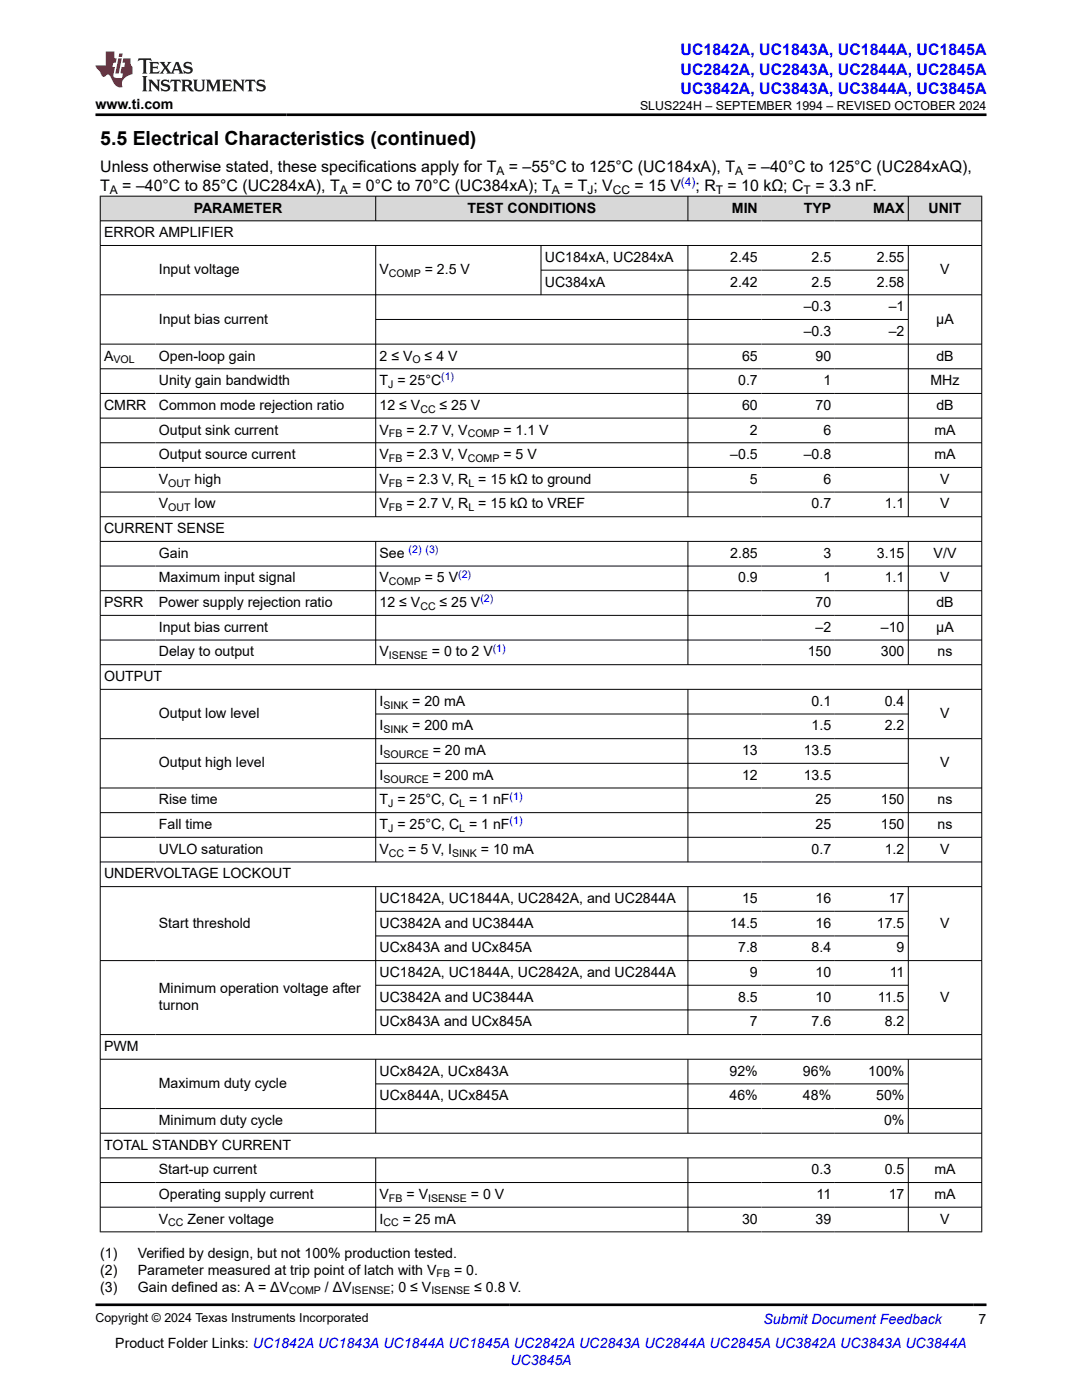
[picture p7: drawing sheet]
<svg xmlns="http://www.w3.org/2000/svg" width="216mm" height="279mm" viewBox="0 0 216 279" stroke-linecap="round" stroke-linejoin="round" font-family="sans-serif">
<defs><g id="words">
<text font-size="3.9" x="20" y="28.8">5.5 Electrical Characteristics (continued)</text>
<g font-size="3.2" fill="#00f">
<text x="135.8" y="11.1">UC1842A, UC1843A, UC1844A, UC1845A</text>
<text x="135.8" y="14.9">UC2842A, UC2843A, UC2844A, UC2845A</text>
<text x="135.8" y="18.7">UC3842A, UC3843A, UC3844A, UC3845A</text>
</g>
<g font-size="3.2">
<text x="20" y="34.3">Unless otherwise stated, these specifications apply for T</text>
<text x="101.5" y="34.3">= –55°C to 125°C (UC184xA), T</text>
<text x="149.2" y="34.3">= –40°C to 125°C (UC284xAQ),</text>
<text x="20" y="38.1">T</text>
<text x="24.4" y="38.1">= –40°C to 85°C (UC284xA), T</text>
<text x="70.3" y="38.1">= 0°C to 70°C (UC384xA); T</text>
<text x="112.6" y="38.1">= T ; V</text>
<text x="126.6" y="38.1">= 15 V</text>
<text x="138.8" y="38.1">; R</text>
<text x="145.2" y="38.1">= 10 kΩ; C</text>
<text x="162.7" y="38.1">= 3.3 nF.</text>
</g>
<g font-size="2.8">
<text x="19.1" y="21.8">www.ti.com</text>
<text x="20.8" y="47.3">ERROR AMPLIFIER</text>
<text x="38.7" y="42.4">PARAMETER</text>
<text x="93.3" y="42.4">TEST CONDITIONS</text>
<text x="146" y="42.4">MIN</text>
<text x="160.4" y="42.4">TYP</text>
<text x="174.2" y="42.4">MAX</text>
<text x="185.3" y="42.4">UNIT</text>
<text x="108.7" y="52.3">UC184xA, UC284xA</text>
<text x="145.7" y="52.3">2.45</text>
<text x="162" y="52.3">2.5</text>
<text x="175" y="52.3">2.55</text>
<text x="31.7" y="54.7">Input voltage</text>
<text x="75.7" y="54.7">V</text>
<text x="84.8" y="54.7">= 2.5 V</text>
<text x="108.7" y="57.2">UC384xA</text>
<text x="145.7" y="57.2">2.42</text>
<text x="162" y="57.2">2.5</text>
<text x="175" y="57.2">2.58</text>
<text x="187.6" y="54.7">V</text>
<text x="31.7" y="64.6">Input bias current</text>
<text x="160.4" y="62.1">–0.3</text>
<text x="177.3" y="62.1">–1</text>
<text x="186.8" y="64.6">µA</text>
<text x="20.8" y="72">A</text>
<text x="31.7" y="72">Open-loop gain</text>
<text x="75.7" y="72">2 ≤ V</text>
<text x="84.7" y="72">≤ 4 V</text>
<text x="148.1" y="72">65</text>
<text x="160.4" y="67">–0.3</text>
<text x="162.7" y="72">90</text>
<text x="177.3" y="67">–2</text>
<text x="186.8" y="72">dB</text>
<text x="31.7" y="76.9">Unity gain bandwidth</text>
<text x="75.7" y="76.9">T = 25°C</text>
<text x="147.3" y="76.9">0.7</text>
<text x="164.3" y="76.9">1</text>
<text x="185.7" y="76.9">MHz</text>
<text x="20.8" y="81.8">CMRR</text>
<text x="31.7" y="81.8">Common mode rejection ratio</text>
<text x="75.7" y="81.8">12 ≤ V</text>
<text x="87.7" y="81.8">≤ 25 V</text>
<text x="148.1" y="81.8">60</text>
<text x="162.7" y="81.8">70</text>
<text x="186.8" y="81.8">dB</text>
<text x="31.7" y="86.7">Output sink current</text>
<text x="75.7" y="86.7">V</text>
<text x="81.1" y="86.7">= 2.7 V, V</text>
<text x="100.5" y="86.7">= 1.1 V</text>
<text x="149.7" y="86.7">2</text>
<text x="164.3" y="86.7">6</text>
<text x="186.5" y="86.7">mA</text>
<text x="31.7" y="91.6">Output source current</text>
<text x="75.7" y="91.6">V</text>
<text x="81.1" y="91.6">= 2.3 V, V</text>
<text x="100.5" y="91.6">= 5 V</text>
<text x="145.7" y="91.6">–0.5</text>
<text x="160.4" y="91.6">–0.8</text>
<text x="186.5" y="91.6">mA</text>
<text x="31.7" y="96.6">V</text>
<text x="31.7" y="101.5">V</text>
<text x="38.8" y="96.6">high</text>
<text x="38.8" y="101.5">low</text>
<text x="75.7" y="96.6">V</text>
<text x="75.7" y="101.5">V</text>
<text x="81.1" y="96.6">= 2.3 V, R = 15 kΩ to ground</text>
<text x="81.1" y="101.5">= 2.7 V, R = 15 kΩ to VREF</text>
<text x="149.7" y="96.6">5</text>
<text x="162" y="101.5">0.7</text>
<text x="164.3" y="96.6">6</text>
<text x="176.6" y="101.5">1.1</text>
<text x="187.6" y="96.6">V</text>
<text x="187.6" y="101.5">V</text>
<text x="20.8" y="106.4">CURRENT SENSE</text>
<text x="31.7" y="111.3">Gain</text>
<text x="75.7" y="111.3">See</text>
<text x="145.7" y="111.3">2.85</text>
<text x="164.3" y="111.3">3</text>
<text x="175" y="111.3">3.15</text>
<text x="186.3" y="111.3">V/V</text>
<text x="31.7" y="116.2">Maximum input signal</text>
<text x="75.7" y="116.2">V</text>
<text x="84.8" y="116.2">= 5 V</text>
<text x="147.3" y="116.2">0.9</text>
<text x="164.3" y="116.2">1</text>
<text x="176.6" y="116.2">1.1</text>
<text x="187.6" y="116.2">V</text>
<text x="20.8" y="121.2">PSRR</text>
<text x="31.7" y="121.2">Power supply rejection ratio</text>
<text x="75.7" y="121.2">12 ≤ V</text>
<text x="87.7" y="121.2">≤ 25 V</text>
<text x="162.7" y="121.2">70</text>
<text x="186.8" y="121.2">dB</text>
<text x="31.7" y="126.1">Input bias current</text>
<text x="31.7" y="131">Delay to output</text>
<text x="75.7" y="131">V</text>
<text x="86.2" y="131">= 0 to 2 V</text>
<text x="161.2" y="131">150</text>
<text x="162.7" y="126.1">–2</text>
<text x="175.8" y="126.1">–10</text>
<text x="175.8" y="131">300</text>
<text x="186.8" y="126.1">µA</text>
<text x="187.1" y="131">ns</text>
<text x="20.8" y="135.9">OUTPUT</text>
<text x="31.7" y="143.3">Output low level</text>
<text x="75.7" y="140.8">I</text>
<text x="82.2" y="140.8">= 20 mA</text>
<text x="162" y="140.8">0.1</text>
<text x="176.6" y="140.8">0.4</text>
<text x="187.6" y="143.3">V</text>
<text x="75.7" y="145.8">I</text>
<text x="82.2" y="145.8">= 200 mA</text>
<text x="162" y="145.8">1.5</text>
<text x="176.6" y="145.8">2.2</text>
<text x="31.7" y="153.2">Output high level</text>
<text x="75.7" y="150.7">I</text>
<text x="75.7" y="155.6">I</text>
<text x="86.4" y="150.7">= 20 mA</text>
<text x="86.4" y="155.6">= 200 mA</text>
<text x="148.1" y="150.7">13</text>
<text x="148.1" y="155.6">12</text>
<text x="160.4" y="150.7">13.5</text>
<text x="160.4" y="155.6">13.5</text>
<text x="187.6" y="153.2">V</text>
<text x="31.7" y="160.5">Rise time</text>
<text x="75.7" y="160.5">T = 25°C, C = 1 nF</text>
<text x="162.7" y="160.5">25</text>
<text x="175.8" y="160.5">150</text>
<text x="187.1" y="160.5">ns</text>
<text x="31.7" y="165.5">Fall time</text>
<text x="75.7" y="165.5">T = 25°C, C = 1 nF</text>
<text x="162.7" y="165.5">25</text>
<text x="175.8" y="165.5">150</text>
<text x="187.1" y="165.5">ns</text>
<text x="31.7" y="170.4">UVLO saturation</text>
<text x="75.7" y="170.4">V</text>
<text x="81.5" y="170.4">= 5 V, I</text>
<text x="95.9" y="170.4">= 10 mA</text>
<text x="162" y="170.4">0.7</text>
<text x="176.6" y="170.4">1.2</text>
<text x="187.6" y="170.4">V</text>
<text x="20.8" y="175.3">UNDERVOLTAGE LOCKOUT</text>
<text x="31.7" y="185.1">Start threshold</text>
<text x="75.7" y="180.2">UC1842A, UC1844A, UC2842A, and UC2844A</text>
<text x="75.7" y="185.1">UC3842A and UC3844A</text>
<text x="145.7" y="185.1">14.5</text>
<text x="148.1" y="180.2">15</text>
<text x="162.7" y="180.2">16</text>
<text x="162.7" y="185.1">16</text>
<text x="175" y="185.1">17.5</text>
<text x="177.3" y="180.2">17</text>
<text x="187.6" y="185.1">V</text>
<text x="75.7" y="190.1">UCx843A and UCx845A</text>
<text x="147.3" y="190.1">7.8</text>
<text x="162" y="190.1">8.4</text>
<text x="178.9" y="190.1">9</text>
<text x="75.7" y="195">UC1842A, UC1844A, UC2842A, and UC2844A</text>
<text x="149.7" y="195">9</text>
<text x="162.7" y="195">10</text>
<text x="177.5" y="195">11</text>
<text x="31.7" y="198.2">Minimum operation voltage after</text>
<text x="31.7" y="201.6">turnon</text>
<text x="75.7" y="199.9">UC3842A and UC3844A</text>
<text x="147.3" y="199.9">8.5</text>
<text x="162.7" y="199.9">10</text>
<text x="175.2" y="199.9">11.5</text>
<text x="187.6" y="199.9">V</text>
<text x="20.8" y="209.7">PWM</text>
<text x="75.7" y="204.8">UCx843A and UCx845A</text>
<text x="149.7" y="204.8">7</text>
<text x="162" y="204.8">7.6</text>
<text x="176.6" y="204.8">8.2</text>
<text x="75.7" y="214.7">UCx842A, UCx843A</text>
<text x="145.6" y="214.7">92%</text>
<text x="160.2" y="214.7">96%</text>
<text x="173.3" y="214.7">100%</text>
<text x="31.7" y="217.1">Maximum duty cycle</text>
<text x="75.7" y="219.6">UCx844A, UCx845A</text>
<text x="145.6" y="219.6">46%</text>
<text x="160.2" y="219.6">48%</text>
<text x="174.8" y="219.6">50%</text>
<text x="31.7" y="224.5">Minimum duty cycle</text>
<text x="176.4" y="224.5">0%</text>
<text x="20.8" y="229.4">TOTAL STANDBY CURRENT</text>
<text x="31.7" y="234.4">Start-up current</text>
<text x="31.7" y="239.3">Operating supply current</text>
<text x="75.7" y="239.3">V</text>
<text x="81.1" y="239.3">= V</text>
<text x="94" y="239.3">= 0 V</text>
<text x="162" y="234.4">0.3</text>
<text x="162.9" y="239.3">11</text>
<text x="176.6" y="234.4">0.5</text>
<text x="177.3" y="239.3">17</text>
<text x="186.5" y="234.4">mA</text>
<text x="186.5" y="239.3">mA</text>
<text x="31.7" y="244.2">V</text>
<text x="37.4" y="244.2">Zener voltage</text>
<text x="75.7" y="244.2">I</text>
<text x="80.4" y="244.2">= 25 mA</text>
<text x="148.1" y="244.2">30</text>
<text x="162.7" y="244.2">39</text>
<text x="187.6" y="244.2">V</text>
<text x="20" y="251">(1)</text>
<text x="27.5" y="251">Verified by design, but not 100% production tested.</text>
<text x="20" y="254.4">(2)</text>
<text x="20" y="257.8">(3)</text>
<text x="27.5" y="254.4">Parameter measured at trip point of latch with V</text>
<text x="27.5" y="257.8">Gain defined as: A = ΔV</text>
<text x="64.8" y="257.8">/ ΔV</text>
<text x="77.9" y="257.8">; 0 ≤ V</text>
<text x="90.6" y="254.4">= 0.</text>
<text x="94.6" y="257.8">≤ 0.8 V.</text>
<text x="23" y="269">Product Folder Links: UC1842A UC1843A UC1844A UC1845A UC2842A UC2843A UC2844A UC2845A UC3842A UC3843A UC3844A</text>
<text x="195.3" y="264.2">7</text>
</g>
<g font-size="2.8" fill="#00f">
<text x="152.4" y="264.2">Submit Document Feedback</text>
<text x="101.8" y="272.4">UC3845A</text>
</g>
<g font-size="2.5">
<text x="127.7" y="21.9">SLUS224H – SEPTEMBER 1994 – REVISED OCTOBER 2024</text>
<text x="19.1" y="263.9">Copyright © 2024 Texas Instruments Incorporated</text>
</g>
<g font-size="2.4">
<text x="99.1" y="34.9">A</text>
<text x="146.7" y="34.9">A</text>
<text x="21.9" y="38.7">A</text>
<text x="67.8" y="38.7">A</text>
<text x="110.1" y="38.7">A</text>
<text x="117.2" y="38.7">J</text>
<text x="122.3" y="38.7">CC</text>
<text x="142.8" y="38.7">T</text>
<text x="160.4" y="38.7">T</text>
</g>
<text font-size="2.4" fill="#00f" x="135.9" y="37">(4)</text>
<g font-size="2.1">
<text x="77.6" y="55.3">COMP</text>
<text x="22.6" y="72.5">VOL</text>
<text x="77.5" y="77.4">J</text>
<text x="82.3" y="72.5">O</text>
<text x="83.9" y="82.4">CC</text>
<text x="77.6" y="87.3">FB</text>
<text x="93.3" y="87.3">COMP</text>
<text x="77.6" y="92.2">FB</text>
<text x="93.3" y="92.2">COMP</text>
<text x="33.6" y="97.1">OUT</text>
<text x="77.6" y="97.1">FB</text>
<text x="93.5" y="97.1">L</text>
<text x="33.6" y="102">OUT</text>
<text x="77.6" y="102">FB</text>
<text x="93.5" y="102">L</text>
<text x="77.6" y="116.8">COMP</text>
<text x="83.9" y="121.7">CC</text>
<text x="77.6" y="131.6">ISENSE</text>
<text x="76.5" y="141.4">SINK</text>
<text x="76.5" y="146.3">SINK</text>
<text x="76.5" y="151.3">SOURCE</text>
<text x="76.5" y="156.2">SOURCE</text>
<text x="77.5" y="161.1">J</text>
<text x="91.6" y="161.1">L</text>
<text x="77.5" y="166">J</text>
<text x="91.6" y="166">L</text>
<text x="77.6" y="170.9">CC</text>
<text x="90.2" y="170.9">SINK</text>
<text x="77.6" y="239.8">FB</text>
<text x="85.4" y="239.8">ISENSE</text>
<text x="33.6" y="244.8">CC</text>
<text x="76.5" y="244.8">CC</text>
<text x="87.1" y="254.9">FB</text>
<text x="57.7" y="258.3">COMP</text>
<text x="70.2" y="258.3">ISENSE</text>
<text x="86.1" y="258.3">ISENSE</text>
</g>
<g font-size="2.1" fill="#00f">
<text x="88" y="75.9">(1)</text>
<text x="81.5" y="110.4">(2) (3)</text>
<text x="91.4" y="115.3">(2)</text>
<text x="95.9" y="120.2">(2)</text>
<text x="98.3" y="130.1">(1)</text>
<text x="101.7" y="159.6">(1)</text>
<text x="101.7" y="164.5">(1)</text>
</g>
</g></defs>
<g fill="#d8d8d8">
<path d="M20 39.1h175.9v5h-175.9z" fill-rule="evenodd"/>
<path d="M20.1 39.2h54.8v4.8h-54.8z" fill-rule="evenodd"/>
<path d="M75 39.2h62.2v4.8h-62.2z" fill-rule="evenodd"/>
<path d="M137.3 39.2h14.6v4.8h-14.6z" fill-rule="evenodd"/>
<path d="M151.9 39.2h14.7v4.8h-14.7z" fill-rule="evenodd"/>
<path d="M166.6 39.2h14.6v4.8h-14.6z" fill-rule="evenodd"/>
<path d="M181.3 39.2h14.5v4.8h-14.5z" fill-rule="evenodd"/>
</g>
<g fill="none" stroke="#000" stroke-width=".2">
<path d="M19.9 39.1h176.1M20 39.1v206.8M75 39.1v5M137.3 39.1v5M181.2 39.1v5M195.9 39.1v206.8M19.9 44.1h176.1M19.9 49h176.1M19.9 58.8h176.1M75 49v54.2M108 49v9.9M108 53.9h73.3"/>
<path d="M137.3 49v54.2M181.2 49v54.2M19.9 68.7h176.1M19.9 73.6h176.1M19.9 78.5h176.1M75 63.8h106.3M19.9 83.4h176.1M19.9 88.4h176.1M19.9 93.3h176.1M19.9 98.2h176.1M19.9 103.1h176.1M19.9 108h176.1"/>
<path d="M19.9 113h176.1M19.9 117.9h176.1M75 108v24.7M137.3 108v24.7M181.2 108v24.7M19.9 122.8h176.1M19.9 127.7h176.1M19.9 132.7h176.1M19.9 137.6h176.1M75 137.6v34.5M137.3 137.6v34.5M181.2 137.6v34.5"/>
<path d="M19.9 147.4h176.1M19.9 157.3h176.1M75 142.5h106.3M75 152.3h106.3M19.9 162.2h176.1M19.9 167.1h176.1M19.9 172h176.1M19.9 176.9h176.1M75 176.9v29.6M137.3 176.9v29.6M181.2 176.9v29.6M19.9 191.7h176.1"/>
<path d="M75 181.9h106.3M75 186.8h106.3M75 196.6h106.3M19.9 206.5h176.1M19.9 211.4h176.1M75 211.4v14.8M75 201.6h106.3M75 216.3h106.3M137.3 211.4v14.8M181.2 211.4v14.8M19.9 221.2h176.1M19.9 226.2h176.1"/>
<path d="M19.9 231.1h176.1M19.9 236h176.1M75 231.1v14.8M137.3 231.1v14.8M181.2 231.1v14.8M19.9 240.9h176.1M19.9 245.8h176.1"/>
</g>
<path d="M27.7 11.6l-.2 .6 .5-.2h.6v.1v2.2l-.2 .4h1l-.2-.4v-2.2v-.1h.5l.5 .2-.1-.6zM29.8 12.4l.2 .3v1.6l-.2 .4h1.9l.1-.6a1.08 1.08 0 0 1-1.3 .2v-.7h.6l.4 .2v-.7l-.4 .2h-.6v-.5l.2-.2a1 1 0 0 1 1 .3l-.1-.5zM31.8 12.4l1 1.1-1 1.2h.9l-.2-.2 .4-.8 .5 .8-.2 .2h1.6l-.2-.2 .1-.5h1l.1 .5-.1 .2h.9l-.2-.4-.8-1.9h-.5l-1 2.1-.8-1.1 .9-1h-.8l.2 .2-.5 .6-.3-.6 .1-.2zM35.2 12.8l.4 1h-.8zM36.8 12.5a.65 .65 0 0 0-.2 .7 .65 .65 0 0 0 .6 .5l.7 .1 .1 .3a.79 .79 0 0 1-.7 .4 .79 .79 0 0 1-.7-.5l.1 .7 .2-.1a.93 .93 0 0 0 1.1 0 .93 .93 0 0 0 .4-.9 1.46 1.46 0 0 0-1.2-.6l-.1-.3a1.09 1.09 0 0 1 1.2 .2l-.2-.6-.1 .1-.6-.2zM28.4 15.2l.2 .4v2.2l-.2 .4h1l-.2-.4v-2.2l.2-.4zM29.6 15.9l.2 .4v1.5l-.2 .4h.8l-.3-.4v-1.3l1.7 1.8v-2l.2-.4h-.8l.2 .2 .1 1.1-1.2-1.3zM32.3 16a.65 .65 0 0 0-.2 .8 .65 .65 0 0 0 .7 .4l.6 .2 .1 .2a.79 .79 0 0 1-.7 .4 .79 .79 0 0 1-.7-.5l.1 .7 .2-.1a.93 .93 0 0 0 1.1 .1 .93 .93 0 0 0 .4-1 1.46 1.46 0 0 0-1.2-.5l-.1-.4a1.09 1.09 0 0 1 1.2 .2l-.2-.6-.1 .1-.6-.1zM34.1 15.9l-.1 .6a.63 .63 0 0 1 .7-.3l.1 1.6-.3 .4h1l-.2-.4v-1.6a.66 .66 0 0 1 .8 .3l-.1-.6zM36.2 15.9l.2 .4v1.5l-.2 .4h.9l-.2-.2v-.7h.5l.1 .2a.79 .79 0 0 0 1.2 .6l-1-.9a.61 .61 0 0 0 .6-.6 .61 .61 0 0 0-.5-.7zM36.9 16.2h.2a.47 .47 0 0 1 .5 .1 .47 .47 0 0 1 .1 .5l-.2 .1-.6 .1zM38.5 15.9l.2 .2a2.27 2.27 0 0 0 .4 2 1.04 1.04 0 0 0 1.7-.7v-1.3l.2-.2h-.8l.2 .4v1.1a.6 .6 0 0 1-.6 .6 .6 .6 0 0 1-.6-.6v-1.1l.3-.4zM41.1 15.9l.2 .4v1.5l-.2 .4h.7l-.2-.4v-1.4l.9 1.9 .8-1.9v1.4l-.2 .4h1l-.3-.4v-1.5l.3-.4h-.8l-.7 1.5-.7-1.5zM44.3 15.9l.2 .4v1.5l-.2 .4h1.9l.1-.6a1.09 1.09 0 0 1-1.3 .2v-.7h.6l.4 .2v-.6l-.4 .2h-.6v-.6l.2-.1a1.01 1.01 0 0 1 1 .3l-.1-.6zM46.4 15.9l.3 .4v1.5l-.3 .4h.8l-.2-.4v-1.3l1.6 1.8v-2l.2-.4h-.7l.2 .2v1.1l-1.2-1.3zM49 15.9l-.1 .6a.63 .63 0 0 1 .8-.3v1.6l-.3 .4h1l-.2-.4v-1.6a.66 .66 0 0 1 .8 .3l-.1-.6zM51.4 16a.65 .65 0 0 0-.2 .8 .65 .65 0 0 0 .6 .4l.6 .2 .2 .2a.79 .79 0 0 1-.8 .4 .79 .79 0 0 1-.6-.5l.1 .7 .2-.1a.93 .93 0 0 0 1 .1 .93 .93 0 0 0 .5-1 1.46 1.46 0 0 0-1.3-.5l-.1-.4a1.09 1.09 0 0 1 1.3 .2l-.2-.6-.2 .1-.5-.1z" fill="#231f20"/>
<path d="M21.1 10.3v2.7h-2v.4l.9 1a.95 .95 0 0 0 .9 .9 .59 .59 0 0 1 .6-.4 .59 .59 0 0 1 .5 .3l.4 .8a1.59 1.59 0 0 0 2.1 1.4 1.61 1.61 0 0 1 1-2.3l1-.3-.1-1.5a1.59 1.59 0 0 1-.4-1.7h-1.4l-.2 .9h.5l-.1 .9h-.5l-.2 .9v.3l.4 .1-.2 .9h-.6a.73 .73 0 0 1-1.1-.7l.3-1.5h-.5l.2-.9h.5l.2-.9h-.5v-1.3zM23.6 11.6l-.6 3.1h.7l.6-3.1zM23.8 10.7l-.1 .6h.7l.1-.6z" fill="#ed1c24"/>
<path d="M19.1 22.9h177.8M19.1 260.4h177.8" fill="none" stroke="#000" stroke-width=".53"/>
<use href="#words"/>
</svg>
